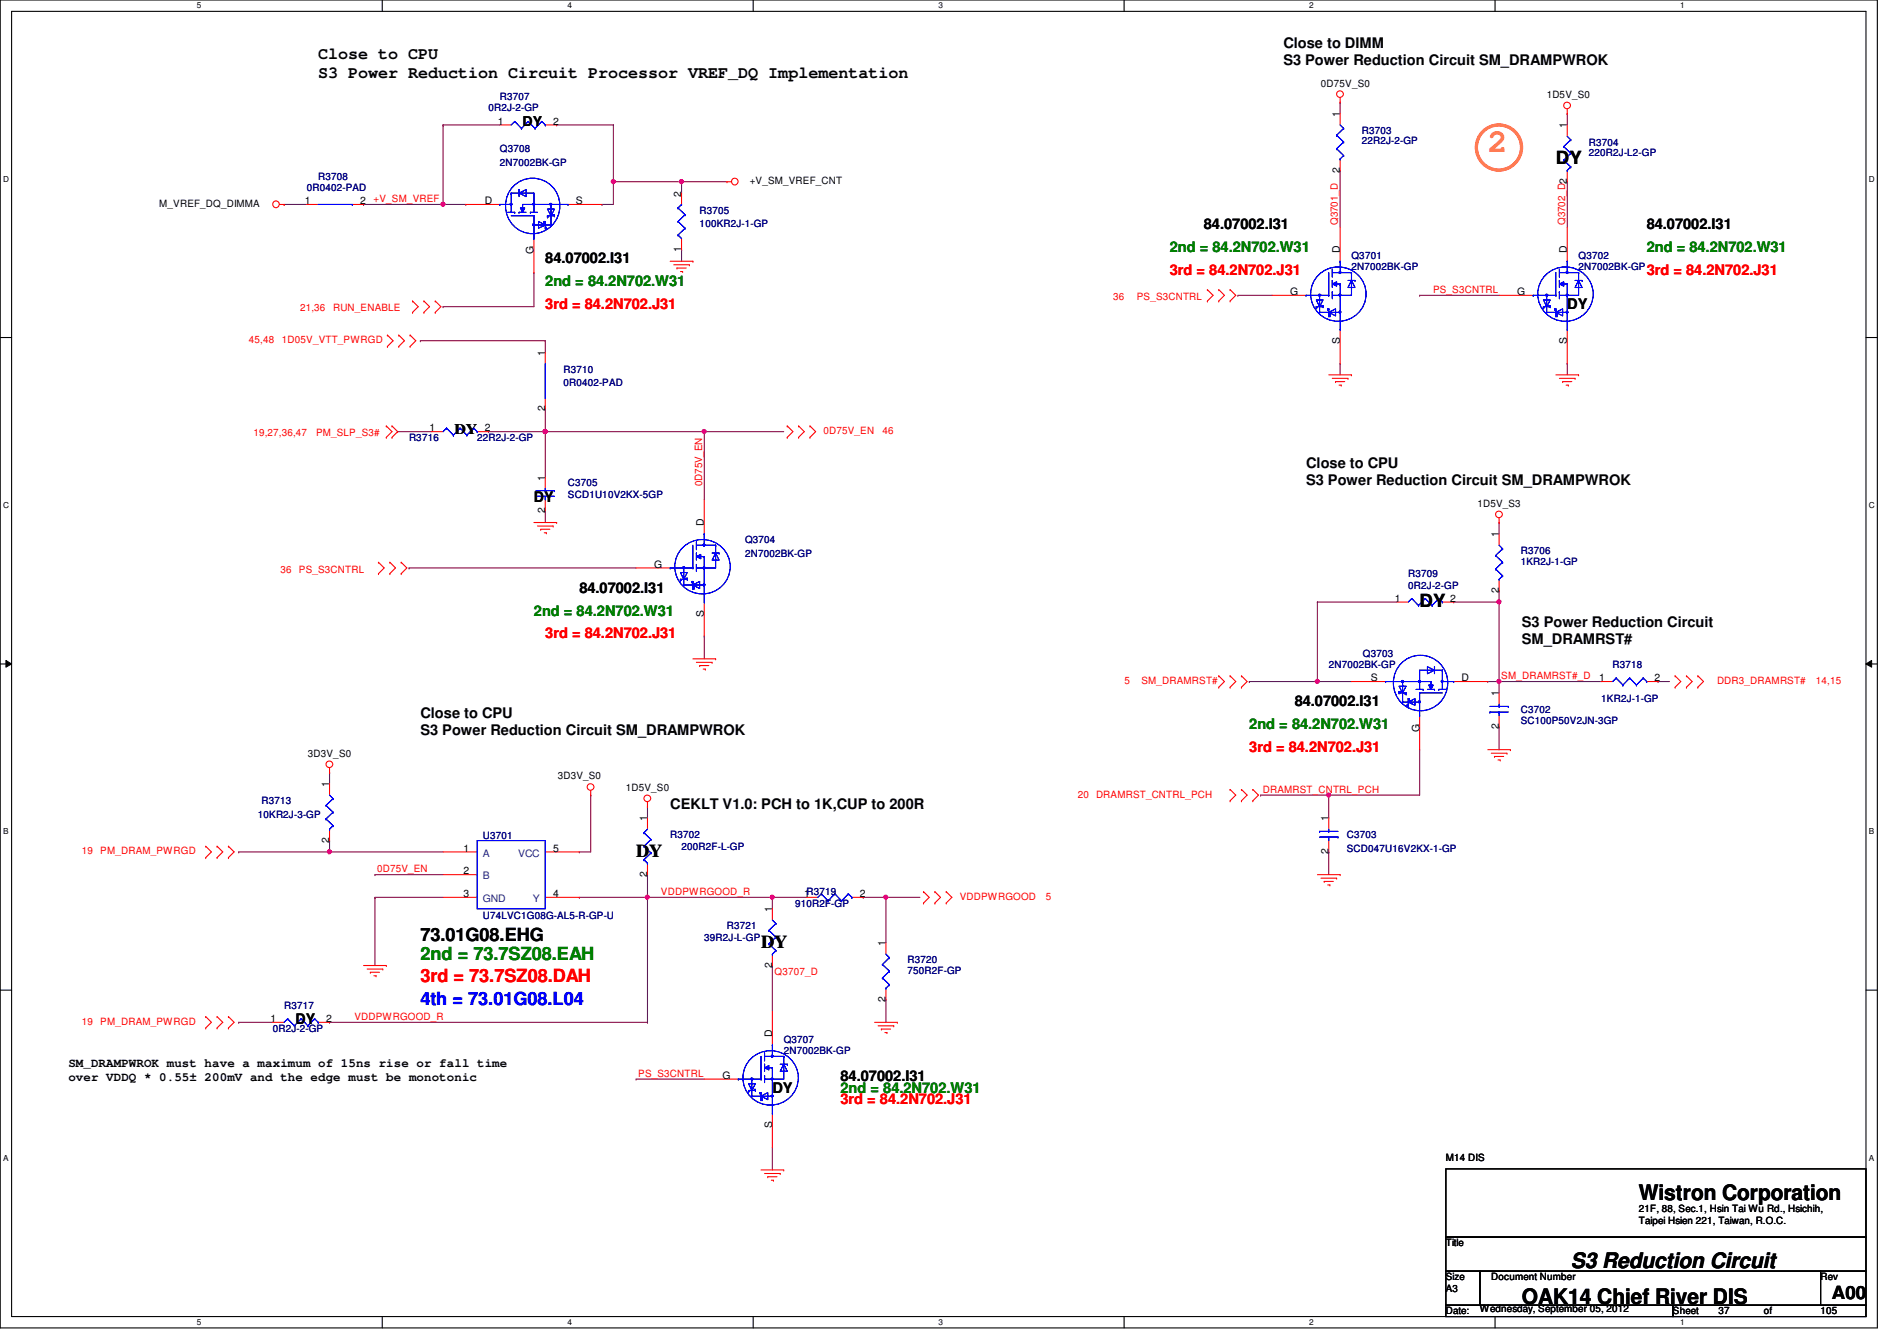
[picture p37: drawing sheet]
<svg xmlns="http://www.w3.org/2000/svg" width="297mm" height="210mm" viewBox="0 0 297 210" stroke-linecap="round" stroke-linejoin="round" font-family="sans-serif">
<defs><g id="words">
<text font-size="5.1" fill="#ff8000" x="233" y="23.8">2</text>
<g font-size="3.3">
<text x="256.6" y="187.9">Wistron Corporation</text>
<text x="246" y="198.5">S3 Reduction Circuit</text>
<text x="238.3" y="204">OAK14 Chief River DIS</text>
</g>
<g font-size="2.8">
<text x="243.6" y="25.7">DY</text>
<text x="222.3" y="95.1">DY</text>
<text x="99.6" y="134.2">DY</text>
<text x="65.8" y="147.4">73.01G08.EHG</text>
<text x="119.2" y="148.4">DY</text>
<text x="286.8" y="203.4">A00</text>
</g>
<text font-size="2.8" fill="#008000" x="65.8" y="150.2">2nd = 73.7SZ08.EAH</text>
<text font-size="2.8" fill="#f00" x="65.8" y="153.8">3rd = 73.7SZ08.DAH</text>
<text font-size="2.8" fill="#00f" x="65.8" y="157.3">4th = 73.01G08.L04</text>
<g font-size="2.6">
<text x="49.8" y="9.3">Close to CPU</text>
<text x="49.8" y="12.2">S3 Power Reduction Circuit Processor VREF_DQ Implementation</text>
</g>
<g font-size="2.3">
<text x="201" y="7.5">Close to DIMM</text>
<text x="201" y="10.2">S3 Power Reduction Circuit SM_DRAMPWROK</text>
<text x="188.5" y="35.9">84.07002.I31</text>
<text x="257.8" y="35.9">84.07002.I31</text>
<text x="85.4" y="41.2">84.07002.I31</text>
<text x="245.4" y="48.3">DY</text>
<text x="71.2" y="67.9">DY</text>
<text x="204.5" y="73.2">Close to CPU</text>
<text x="204.5" y="76">S3 Power Reduction Circuit SM_DRAMPWROK</text>
<text x="83.6" y="78.6">DY</text>
<text x="90.7" y="92.8">84.07002.I31</text>
<text x="238.3" y="98.1">S3 Power Reduction Circuit</text>
<text x="238.3" y="100.9">SM_DRAMRST#</text>
<text x="65.8" y="112.4">Close to CPU</text>
<text x="202.7" y="110.6">84.07002.I31</text>
<text x="65.8" y="115.1">S3 Power Reduction Circuit SM_DRAMPWROK</text>
<text x="104.9" y="126.6">CEKLT V1.0: PCH to 1K,CUP to 200R</text>
<text x="46.3" y="160.4">DY</text>
<text x="120.9" y="171">DY</text>
<text x="131.6" y="169.2">84.07002.I31</text>
</g>
<g font-size="2.3" fill="#008000">
<text x="183.2" y="39.5">2nd = 84.2N702.W31</text>
<text x="257.8" y="39.5">2nd = 84.2N702.W31</text>
<text x="85.4" y="44.8">2nd = 84.2N702.W31</text>
<text x="83.6" y="96.4">2nd = 84.2N702.W31</text>
<text x="195.6" y="114.1">2nd = 84.2N702.W31</text>
<text x="131.6" y="171">2nd = 84.2N702.W31</text>
</g>
<g font-size="2.3" fill="#f00">
<text x="183.2" y="43">3rd = 84.2N702.J31</text>
<text x="257.8" y="43">3rd = 84.2N702.J31</text>
<text x="85.4" y="48.3">3rd = 84.2N702.J31</text>
<text x="85.4" y="99.9">3rd = 84.2N702.J31</text>
<text x="195.6" y="117.7">3rd = 84.2N702.J31</text>
<text x="131.6" y="172.8">3rd = 84.2N702.J31</text>
</g>
<text font-size="2.1" x="81.8" y="19.8">DY</text>
<g font-size="1.9">
<text x="10.7" y="167">SM_DRAMPWROK must have a maximum of 15ns rise or fall time</text>
<text x="10.7" y="169.2">over VDDQ * 0.55± 200mV and the edge must be monotonic</text>
</g>
<g font-size="1.6" fill="#000080">
<text x="76.5" y="17.4">0R2J-2-GP</text>
<text x="78.3" y="15.7">R3707</text>
<text x="78.3" y="23.8">Q3708</text>
<text x="213.2" y="21">R3703</text>
<text x="213.2" y="22.6">22R2J-2-GP</text>
<text x="248.8" y="22.8">R3704</text>
<text x="48" y="29.9">0R0402-PAD</text>
<text x="49.8" y="28.1">R3708</text>
<text x="78.3" y="26">2N7002BK-GP</text>
<text x="248.8" y="24.4">220R2J-L2-GP</text>
<text x="109.6" y="33.4">R3705</text>
<text x="109.6" y="35.6">100KR2J-1-GP</text>
<text x="211.6" y="40.6">Q3701</text>
<text x="247.2" y="40.6">Q3702</text>
<text x="211.6" y="42.3">2N7002BK-GP</text>
<text x="247.2" y="42.3">2N7002BK-GP</text>
<text x="88.2" y="58.3">R3710</text>
<text x="88.2" y="60.5">0R0402-PAD</text>
<text x="64" y="69">R3716</text>
<text x="74.7" y="69">22R2J-2-GP</text>
<text x="88.9" y="76.1">C3705</text>
<text x="88.9" y="77.9">SCD1U10V2KX-5GP</text>
<text x="116.7" y="85">Q3704</text>
<text x="116.7" y="87.1">2N7002BK-GP</text>
<text x="238.1" y="86.8">R3706</text>
<text x="238.1" y="88.4">1KR2J-1-GP</text>
<text x="220.5" y="90.3">R3709</text>
<text x="220.5" y="92.1">0R2J-2-GP</text>
<text x="208.1" y="104.6">2N7002BK-GP</text>
<text x="213.4" y="102.8">Q3703</text>
<text x="252.5" y="104.6">R3718</text>
<text x="238.1" y="111.7">C3702</text>
<text x="238.1" y="113.3">SC100P50V2JN-3GP</text>
<text x="250.7" y="109.9">1KR2J-1-GP</text>
<text x="40.9" y="125.9">R3713</text>
<text x="40.4" y="128">10KR2J-3-GP</text>
<text x="75.6" y="131.4">U3701</text>
<text x="104.9" y="131.2">R3702</text>
<text x="210.9" y="131.2">C3703</text>
<text x="106.7" y="133">200R2F-L-GP</text>
<text x="210.9" y="133.3">SCD047U16V2KX-1-GP</text>
<text x="75.6" y="143.8">U74LVC1G08G-AL5-R-GP-U</text>
<text x="124.5" y="141.9">910R2F-GP</text>
<text x="110.3" y="147.2">39R2J-L-GP</text>
<text x="113.8" y="145.5">R3721</text>
<text x="142.1" y="150.8">R3720</text>
<text x="142.1" y="152.4">750R2F-GP</text>
<text x="42.7" y="161.5">0R2J-2-GP</text>
<text x="44.5" y="157.9">R3717</text>
<text x="122.7" y="163.2">Q3707</text>
<text x="122.7" y="165">2N7002BK-GP</text>
</g>
<g font-size="1.6">
<text x="206.8" y="13.5">0D75V_S0</text>
<text x="242.2" y="15.3">1D5V_S0</text>
<text x="77.9" y="19.5">1</text>
<text x="86.6" y="19.5">2</text>
<text x="209.8" y="18.3" transform="rotate(-90 209.8 18.3)">1</text>
<text x="245.4" y="20.1" transform="rotate(-90 245.4 20.1)">1</text>
<text x="117.4" y="28.8">+V_SM_VREF_CNT</text>
<text x="209.8" y="27" transform="rotate(-90 209.8 27)">2</text>
<text x="24.9" y="32.4">M_VREF_DQ_DIMMA</text>
<text x="47.7" y="32">1</text>
<text x="56.4" y="32">2</text>
<text x="75.9" y="32">D</text>
<text x="90.2" y="32">S</text>
<text x="106.7" y="30.8" transform="rotate(-90 106.7 30.8)">2</text>
<text x="83.6" y="39.8" transform="rotate(-90 83.6 39.8)">G</text>
<text x="106.7" y="39.5" transform="rotate(-90 106.7 39.5)">1</text>
<text x="209.8" y="39.7" transform="rotate(-90 209.8 39.7)">D</text>
<text x="245.4" y="39.7" transform="rotate(-90 245.4 39.7)">D</text>
<text x="202" y="46.2">G</text>
<text x="237.6" y="46.2">G</text>
<text x="209.8" y="53.9" transform="rotate(-90 209.8 53.9)">S</text>
<text x="245.4" y="53.9" transform="rotate(-90 245.4 53.9)">S</text>
<text x="85.3" y="55.7" transform="rotate(-90 85.3 55.7)">1</text>
<text x="85.3" y="64.3" transform="rotate(-90 85.3 64.3)">2</text>
<text x="67.3" y="67.5">1</text>
<text x="75.9" y="67.5">2</text>
<text x="85.3" y="75.2" transform="rotate(-90 85.3 75.2)">1</text>
<text x="85.3" y="80.3" transform="rotate(-90 85.3 80.3)">2</text>
<text x="110.2" y="82.3" transform="rotate(-90 110.2 82.3)">D</text>
<text x="231.3" y="79.3">1D5V_S3</text>
<text x="102.4" y="88.9">G</text>
<text x="234.7" y="84.1" transform="rotate(-90 234.7 84.1)">1</text>
<text x="218.4" y="94.2">1</text>
<text x="227.1" y="94.2">2</text>
<text x="234.7" y="92.8" transform="rotate(-90 234.7 92.8)">2</text>
<text x="110.2" y="96.6" transform="rotate(-90 110.2 96.6)">S</text>
<text x="214.7" y="106.6">S</text>
<text x="228.9" y="106.6">D</text>
<text x="250.4" y="106.6">1</text>
<text x="259.1" y="106.6">2</text>
<text x="234.7" y="109" transform="rotate(-90 234.7 109)">1</text>
<text x="48.2" y="118.4">3D3V_S0</text>
<text x="222.2" y="114.5" transform="rotate(-90 222.2 114.5)">G</text>
<text x="234.7" y="114.1" transform="rotate(-90 234.7 114.1)">2</text>
<text x="51.6" y="123.2" transform="rotate(-90 51.6 123.2)">1</text>
<text x="87.3" y="122">3D3V_S0</text>
<text x="98" y="123.8">1D5V_S0</text>
<text x="51.6" y="131.9" transform="rotate(-90 51.6 131.9)">2</text>
<text x="101.3" y="128.6" transform="rotate(-90 101.3 128.6)">1</text>
<text x="208" y="128.6" transform="rotate(-90 208 128.6)">1</text>
<text x="72.6" y="133.3">1</text>
<text x="72.6" y="136.9">2</text>
<text x="86.6" y="133.3">5</text>
<text x="101.3" y="137.2" transform="rotate(-90 101.3 137.2)">2</text>
<text x="208" y="133.7" transform="rotate(-90 208 133.7)">2</text>
<text x="72.6" y="140.4">3</text>
<text x="86.6" y="140.4">4</text>
<text x="120.9" y="142.8" transform="rotate(-90 120.9 142.8)">1</text>
<text x="125.9" y="140.4">1R3719</text>
<text x="134.6" y="140.4">2</text>
<text x="138.7" y="148.1" transform="rotate(-90 138.7 148.1)">1</text>
<text x="120.9" y="151.5" transform="rotate(-90 120.9 151.5)">2</text>
<text x="42.4" y="160">1</text>
<text x="51.1" y="160">2</text>
<text x="138.7" y="156.8" transform="rotate(-90 138.7 156.8)">2</text>
<text x="120.9" y="162.3" transform="rotate(-90 120.9 162.3)">D</text>
<text x="113.1" y="168.9">G</text>
<text x="120.9" y="176.6" transform="rotate(-90 120.9 176.6)">S</text>
<text x="226.4" y="181.7">M14 DIS</text>
<text x="256.6" y="189.7">21F, 88, Sec.1, Hsin Tai Wu Rd., Hsichih,</text>
<text x="256.6" y="191.6">Taipei Hsien 221, Taiwan, R.O.C.</text>
<text x="226.4" y="195.1">Title</text>
<text x="226.4" y="200.4">Size</text>
<text x="226.4" y="202.2">A3</text>
<text x="233.5" y="200.4">Document Number</text>
<text x="285.1" y="200.4">Rev</text>
<text x="226.4" y="205.7">Date:</text>
<text x="231.7" y="205.4">Wednesday, September 05, 2012</text>
<text x="262" y="205.7">Sheet</text>
<text x="269.1" y="205.7">37</text>
<text x="276.2" y="205.7">of</text>
<text x="285.1" y="205.7">105</text>
</g>
<g font-size="1.6" fill="#f00">
<text x="58.5" y="31.7">+V_SM_VREF</text>
<text x="209.5" y="35.2" transform="rotate(-90 209.5 35.2)">Q3701_D</text>
<text x="245.1" y="35.2" transform="rotate(-90 245.1 35.2)">Q3702_D2</text>
<text x="174.3" y="46.9">36</text>
<text x="178" y="46.9">PS_S3CNTRL</text>
<text x="224.4" y="45.9">PS_S3CNTRL</text>
<text x="39" y="53.7">45,48</text>
<text x="44.2" y="53.7">1D05V_VTT_PWRGD</text>
<text x="47" y="48.7">21,36</text>
<text x="52.2" y="48.7">RUN_ENABLE</text>
<text x="39.7" y="68.3">19,27,36,47</text>
<text x="49.5" y="68.3">PM_SLP_S3#</text>
<text x="128.9" y="67.9">0D75V_EN</text>
<text x="138.2" y="67.9">46</text>
<text x="109.9" y="76.1" transform="rotate(-90 109.9 76.1)">0D75V_EN</text>
<text x="43.9" y="89.6">36</text>
<text x="46.8" y="89.6">PS_S3CNTRL</text>
<text x="176.1" y="107.1">5</text>
<text x="178.7" y="107.1">SM_DRAMRST#</text>
<text x="235.1" y="106.3">SM_DRAMRST#_D</text>
<text x="268.9" y="107.1">DDR3_DRAMRST#</text>
<text x="284.3" y="107.1">14,15</text>
<text x="168.8" y="124.8">20 DRAMRST_CNTRL_PCH</text>
<text x="197.7" y="124.1">DRAMRST_CNTRL_PCH</text>
<text x="12.8" y="133.7">19</text>
<text x="15.7" y="133.7">PM_DRAM_PWRGD</text>
<text x="59.1" y="136.6">0D75V_EN</text>
<text x="103.5" y="140.1">VDDPWRGOOD_R</text>
<text x="150.3" y="140.8">VDDPWRGOOD</text>
<text x="163.8" y="140.8">5</text>
<text x="121.3" y="152.6">Q3707_D</text>
<text x="12.8" y="160.4">19</text>
<text x="15.7" y="160.4">PM_DRAM_PWRGD</text>
<text x="55.5" y="159.7">VDDPWRGOOD_R</text>
<text x="99.9" y="168.6">PS_S3CNTRL</text>
</g>
<g font-size="1.6" fill="#004080">
<text x="75.6" y="134.1">A</text>
<text x="75.6" y="137.6">B</text>
<text x="81.1" y="134.1">VCC</text>
<text x="75.6" y="141.2">GND</text>
<text x="83.4" y="141.2">Y</text>
</g>
<g font-size="1.3">
<text x="30.8" y="1.3">5</text>
<text x="88.9" y="1.3">4</text>
<text x="146.9" y="1.3">3</text>
<text x="205" y="1.3">2</text>
<text x="263.1" y="1.3">1</text>
<text x=".5" y="28.4">D</text>
<text x="292.6" y="28.4">D</text>
<text x=".5" y="79.5">C</text>
<text x="292.6" y="79.5">C</text>
<text x=".5" y="130.6">B</text>
<text x="292.6" y="130.6">B</text>
<text x=".5" y="181.7">A</text>
<text x="292.6" y="181.7">A</text>
<text x="30.8" y="207.4">5</text>
<text x="88.9" y="207.4">4</text>
<text x="146.9" y="207.4">3</text>
<text x="205" y="207.4">2</text>
<text x="263.1" y="207.4">1</text>
</g>
</g></defs>
<path d="M0 0h294v207.9h-294zM1.8 1.8h290.4v204.3h-290.4z" fill="none" stroke="#000" stroke-width=".17"/>
<g fill="#fff">
<path d="M30.8 .2h.7v1.4h-.7z"/>
<path d="M30.8 206.2h.7v1.4h-.7z"/>
</g>
<path d="M59.9 0v1.8M59.9 206.1v1.8" fill="none" stroke="#000" stroke-width=".17"/>
<g fill="#fff">
<path d="M88.9 .2h.6v1.4h-.6z"/>
<path d="M88.9 206.2h.6v1.4h-.6z"/>
</g>
<path d="M117.9 0v1.8M117.9 206.1v1.8" fill="none" stroke="#000" stroke-width=".17"/>
<g fill="#fff">
<path d="M146.9 .2h.7v1.4h-.7z"/>
<path d="M146.9 206.2h.7v1.4h-.7z"/>
</g>
<path d="M176 0v1.8M176 206.1v1.8" fill="none" stroke="#000" stroke-width=".17"/>
<g fill="#fff">
<path d="M205 .2h.7v1.4h-.7z"/>
<path d="M205 206.2h.7v1.4h-.7z"/>
</g>
<path d="M234.1 0v1.8M234.1 206.1v1.8" fill="none" stroke="#000" stroke-width=".17"/>
<g fill="#fff">
<path d="M263.1 .2h.7v1.4h-.7z"/>
<path d="M263.1 206.2h.7v1.4h-.7z"/>
<path d="M.5 27.3h.9v1.4h-.9z"/>
<path d="M292.6 27.3h.9v1.4h-.9z"/>
<path d="M.5 78.4h.9v1.4h-.9z"/>
<path d="M292.6 78.4h.9v1.4h-.9z"/>
</g>
<path d="M0 52.8h1.8M292.2 52.8h1.8" fill="none" stroke="#000" stroke-width=".17"/>
<g fill="#fff">
<path d="M.5 129.5h.8v1.4h-.8z"/>
<path d="M292.6 129.5h.9v1.4h-.9z"/>
</g>
<path d="M0 103.9h1.8M292.2 103.9h1.8" fill="none" stroke="#000" stroke-width=".17"/>
<path d="M.9 103.4l.9 .5-.9 .5zM292.2 103.9l.9-.5v1z" fill="#000"/>
<path d="M.9 103.4l.9 .5-.9 .5zM292.2 103.9l.9-.5v1z" fill="none" stroke="#000" stroke-width=".16"/>
<g fill="#fff">
<path d="M.5 180.5h.8v1.4h-.8z"/>
<path d="M292.6 180.5h.9v1.4h-.9z"/>
</g>
<path d="M0 155h1.8M292.2 155h1.8" fill="none" stroke="#000" stroke-width=".17"/>
<g fill="none" stroke="#800040" stroke-width=".17">
<path d="M209.8 16h.1M209.8 16v1.8M209.8 26.7h.1M209.8 26.7v8.9M193.8 46.2h.1M193.8 46.2h5.4M209.8 56.9h.1M209.8 56.9v1.8M64 88.9h.1M64 88.9h35.6M110.3 99.6h.1M110.3 99.6v3.5"/>
<path d="M206.3 94.2h.1M206.3 94.2h12.4M234.7 92.5h.1M234.7 94.2h.1M234.7 92.5v16M206.3 106.7h.1M206.3 106.7h5.3M222.3 117.3h.1M222.3 117.3v7.2M234.7 113.8h.1M234.7 106.7h.1M234.7 113.8v3.5"/>
</g>
<circle cx="234.7" cy="106.7" r=".32" fill="#f0f"/>
<circle cx="234.7" cy="106.7" r=".32" fill="none" stroke="#f0f" stroke-width=".17"/>
<circle cx="234.7" cy="94.2" r=".32" fill="#f0f"/>
<circle cx="234.7" cy="94.2" r=".32" fill="none" stroke="#f0f" stroke-width=".17"/>
<path d="M227.6 94.2h.1M227.6 94.2h7.1M234.7 81.8h.1M234.7 81.8v1.8M233 106.7h.1M233 106.7h1.7M208.1 133.3h.1M208.1 124.5h.1M208.1 133.3v3.6M208.1 124.5h14.2" fill="none" stroke="#800040" stroke-width=".17"/>
<circle cx="208" cy="124.4" r=".32" fill="#f0f"/>
<circle cx="208" cy="124.4" r=".32" fill="none" stroke="#f0f" stroke-width=".17"/>
<g fill="none" stroke="#800040" stroke-width=".17">
<path d="M234.7 106.7h.1M234.7 106.7h16M259.6 106.7h.1M259.6 106.7h1.8M37.4 133.3h.1M37.4 133.3h32M51.6 120.9h.1M51.6 131.6h.1M51.6 133.3h.1M51.6 120.9v1.8M51.6 131.6v1.7M138.7 140.5h.1"/>
<path d="M138.7 140.5v7.1"/>
</g>
<circle cx="51.6" cy="133.3" r=".32" fill="#f0f"/>
<circle cx="51.6" cy="133.3" r=".32" fill="none" stroke="#f0f" stroke-width=".17"/>
<path d="M58.7 136.9h.1M58.7 136.9h10.7M90.7 133.3h.1M92.5 124.5h.1M92.5 124.5v8.8h-1.8M101.4 126.2h.1M101.4 126.2v1.8M58.7 140.5h.1M58.7 140.5h10.7M90.7 140.5h.1M90.7 140.5h10.7" fill="none" stroke="#800040" stroke-width=".17"/>
<circle cx="101.4" cy="140.4" r=".32" fill="#f0f"/>
<circle cx="101.4" cy="140.4" r=".32" fill="none" stroke="#f0f" stroke-width=".17"/>
<path d="M58.7 140.5h.1M58.7 140.5v10.6M138.7 140.5h.1M138.7 140.5h5.4" fill="none" stroke="#800040" stroke-width=".17"/>
<circle cx="138.7" cy="140.4" r=".32" fill="#f0f"/>
<circle cx="138.7" cy="140.4" r=".32" fill="none" stroke="#f0f" stroke-width=".17"/>
<g fill="none" stroke="#800040" stroke-width=".17">
<path d="M87.2 19.6h.1M87.2 19.6h8.9M96.1 28.4h.1M96.1 28.4v3.6M69.4 48h.1M83.6 42.7h.1M83.6 42.7v5.3h-14.2M120.9 151.1h.1M120.9 151.1v7.1M135.2 140.5h.1M135.2 140.5h3.5M138.7 156.5h.1"/>
<path d="M138.7 156.5v3.5M37.4 160h.1M37.4 160h5.3M99.6 168.9h.1M99.6 168.9h10.7"/>
</g>
<circle cx="96" cy="28.4" r=".32" fill="#f0f"/>
<circle cx="96" cy="28.4" r=".32" fill="none" stroke="#f0f" stroke-width=".17"/>
<path d="M56.9 32h.1M56.9 32h12.5" fill="none" stroke="#800040" stroke-width=".17"/>
<circle cx="69.4" cy="32" r=".32" fill="#f0f"/>
<circle cx="69.4" cy="32" r=".32" fill="none" stroke="#f0f" stroke-width=".17"/>
<path d="M69.4 19.6h.1M69.4 19.6v12.4h3.5M69.4 19.6h8.9M44.5 32h.1M44.5 32h3.5M72.9 32h.1M96.1 28.4h.1M96.1 28.4h17.7M106.7 28.4h.1M106.7 39.1h.1M106.7 28.4v1.8M106.7 39.1v1.8" fill="none" stroke="#800040" stroke-width=".17"/>
<circle cx="106.7" cy="28.4" r=".32" fill="#f0f"/>
<circle cx="106.7" cy="28.4" r=".32" fill="none" stroke="#f0f" stroke-width=".17"/>
<g fill="none" stroke="#800040" stroke-width=".17">
<path d="M94.3 32h.1M94.3 32h1.8M85.4 53.3h.1M85.4 53.3v1.8M62.3 67.6h.1M62.3 67.6h5.3M76.5 67.6h.1M76.5 67.6h8.9M85.4 64h.1M85.4 67.6h.1M85.4 64v10.7M110.3 67.6h.1"/>
<path d="M110.3 67.6h12.4M85.4 80h.1M85.4 80v1.8"/>
</g>
<circle cx="85.4" cy="67.5" r=".32" fill="#f0f"/>
<circle cx="85.4" cy="67.5" r=".32" fill="none" stroke="#f0f" stroke-width=".17"/>
<g fill="none" stroke="#800040" stroke-width=".17">
<path d="M245.4 17.8h.1M245.4 17.8v1.8M245.4 28.4h.1M245.4 28.4v7.2M245.4 56.9h.1M245.4 56.9v1.8M101.4 136.9h.1M101.4 136.9v3.6M101.4 140.5h.1M101.4 140.5h24.9M120.9 140.5h.1M120.9 140.5v1.7"/>
<path d="M120.9 179.6h.1M120.9 179.6v3.5"/>
</g>
<circle cx="120.9" cy="140.4" r=".32" fill="#f0f"/>
<circle cx="120.9" cy="140.4" r=".32" fill="none" stroke="#f0f" stroke-width=".17"/>
<path d="M96.1 19.6h.1M96.1 19.6v8.8M206.3 94.2h.1M206.3 94.2v12.5" fill="none" stroke="#800040" stroke-width=".17"/>
<circle cx="206.3" cy="106.7" r=".32" fill="#f0f"/>
<circle cx="206.3" cy="106.7" r=".32" fill="none" stroke="#f0f" stroke-width=".17"/>
<path d="M65.8 53.3h.1M65.8 53.3h19.6M222.3 46.2h.1M222.3 46.2h12.4M110.3 67.6h.1M110.3 67.6v10.6M195.6 106.7h.1M195.6 106.7h10.7M197.4 124.5h.1M197.4 124.5h10.7M208.1 124.5h.1M208.1 124.5v3.5" fill="none" stroke="#800040" stroke-width=".17"/>
<circle cx="110.2" cy="67.5" r=".32" fill="#f0f"/>
<circle cx="110.2" cy="67.5" r=".32" fill="none" stroke="#f0f" stroke-width=".17"/>
<path d="M85.4 67.6h.1M85.4 67.6h24.9M101.4 140.5v19.5M51.6 160h.1M51.6 160h49.8M101.4 160h.1" fill="none" stroke="#800040" stroke-width=".17"/>
<circle cx="85.4" cy="67.5" r=".32" fill="#f0f"/>
<circle cx="85.4" cy="67.5" r=".32" fill="none" stroke="#f0f" stroke-width=".17"/>
<g fill="none" stroke="#f00" stroke-width=".17">
<path d="M209.8 16h.1M209.8 15.3v.7M245.4 17.8h.1M245.4 17.1v.7M43.8 32h.7M44.5 32h.1M113.8 28.4h.1M113.8 28.4h.8M60.7 54.2h.1M60.7 52.5h.1M60.7 52.5l.8 .8-.8 .9M62.4 52.5h.1"/>
<path d="M62.4 54.2h.1M62.4 52.5l.9 .8-.9 .9M64.2 54.2h.1M64.2 52.5h.1M64.2 52.5l.9 .8-.9 .9M64.6 48.9h.1M64.6 47.1h.1M64.6 47.1l.9 .9-.9 .9M66.4 47.1h.1M66.4 48.9h.1M66.4 47.1l.9 .9-.9 .9M68.2 48.9h.1"/>
<path d="M68.2 47.1h.1M68.2 47.1l.8 .9-.8 .9M104.9 40.9h3.6M105.5 41.4h2.4M106 42h.1M106 42h1.4M106.5 42.5h.4M106.9 42.5h.1M107.9 41.4h.1M108.5 40.9h.1M189.1 47.1h.1M189.1 45.3h.1"/>
<path d="M189.1 45.3l.8 .9-.8 .9M190.8 45.3h.1M190.8 47.1h.1M190.8 45.3l.9 .9-.9 .9M192.6 47.1h.1M192.6 45.3h.1M192.6 45.3l.9 .9-.9 .9M208.1 58.7h3.5M208.6 59.2h2.5M209.1 59.7h.1M209.1 59.7h1.5M211.1 59.2h.1"/>
<path d="M211.6 58.7h.1M243.6 58.7h3.6M244.2 59.2h2.4M244.7 59.7h.1M244.7 59.7h1.4M246.6 59.2h.1M247.2 58.7h.1M60.5 68.5h.1M60.5 66.7h.1M60.5 66.7l.9 .9-.9 .9M61.4 66.7h.1M61.4 68.5h.1"/>
<path d="M61.4 66.7l.9 .9-.9 .9M85.4 74.7v1.8M85.4 78.2v1.8M123.3 68.5h.1M123.3 66.7h.1M123.3 66.7l.9 .9-.9 .9M125 66.7h.1M125 68.5h.1M125 66.7l.9 .9-.9 .9M126.8 68.5h.1M126.8 66.7h.1M126.8 66.7l.9 .9-.9 .9"/>
<path d="M209.7 60.3h.3M210 60.3h.1M245.2 60.3h.4M245.6 60.3h.1M59.3 89.8h.1M59.3 88h.1M59.3 88l.9 .9-.9 .9M61 88h.1M61 89.8h.1M61 88l.9 .9-.9 .9M62.8 89.8h.1M62.8 88h.1"/>
<path d="M62.8 88l.9 .9-.9 .9M83.6 81.8h3.6M84.2 82.3h2.4M84.7 82.8h.1M84.7 82.8h1.4M85.2 83.4h.4M85.6 83.4h.1M86.6 82.3h.1M87.2 81.8h.1M234.7 81.8h.1M234.7 81.1v.7M108.5 103.1h3.6"/>
<path d="M109 103.7h2.5M109.6 104.2h.1M109.6 104.2h1.4M110.1 104.7h.3M110.4 104.7h.1M111.5 103.7h.1M112.1 103.1h.1M190.8 105.8h.1M190.8 107.6h.1M190.8 105.8l.9 .9-.9 .9M192.6 107.6h.1M192.6 105.8h.1"/>
<path d="M192.6 105.8l.9 .9-.9 .9M194.4 105.8h.1M194.4 107.6h.1M194.4 105.8l.9 .9-.9 .9M233 117.3h3.5M233.5 117.9h2.5M234 118.4h.1M234 118.4h1.5M234.6 119h.3M234.9 119h.1M236 117.9h.1M236.5 117.3h.1"/>
<path d="M262.3 107.6h.1M262.3 105.8h.1M262.3 105.8l.9 .9-.9 .9M264.1 105.8h.1M264.1 107.6h.1M264.1 105.8l.9 .9-.9 .9M265.8 107.6h.1M265.8 105.8h.1M265.8 105.8l.9 .9-.9 .9M32.2 134.2h.1M32.2 132.5h.1M32.2 132.5l.9 .8-.9 .9"/>
<path d="M34 132.5h.1M34 134.2h.1M34 132.5l.9 .8-.9 .9M35.8 134.2h.1M35.8 132.5h.1M35.8 132.5l.9 .8-.9 .9M51.6 120.9h.1M51.6 120.2v.7M51.6 122.7v1.8M51.6 129.8v1.8M69.4 136.9h5.3M69.4 133.3h5.3"/>
<path d="M85.4 133.3h5.3M92.5 124.5h.1M92.5 123.7v.8M101.4 126.2h.1M101.4 125.5v.7M144.6 139.6h.1M144.6 139.6l.9 .9-.9 .9M146.4 139.6h.1M146.4 139.6l.9 .9-.9 .9M148.2 139.6h.1M148.2 139.6l.9 .9-.9 .9M192.6 123.6h.1"/>
<path d="M192.6 125.3h.1M192.6 123.6l.9 .9-.9 .8M194.4 125.3h.1M194.4 123.6h.1M194.4 123.6l.9 .9-.9 .8M196.2 123.6h.1M196.2 125.3h.1M196.2 123.6l.9 .9-.9 .8M206.3 136.9h3.5M206.8 137.5h2.5M207.3 138h.1M207.3 138h1.5"/>
<path d="M207.9 138.5h.3M208.1 128v1.8M208.1 131.6v1.7M208.2 138.5h.1M209.3 137.5h.1M209.8 136.9h.1M32.2 159.1h.1M32.2 159.1l.9 .9-.9 .9M34 159.1h.1M34 159.1l.9 .9-.9 .9M35.8 159.1h.1M35.8 159.1l.9 .9-.9 .9"/>
<path d="M56.9 151.1h3.6M57.5 151.7h2.4M58 152.2h.1M58 152.2h1.4M58.5 152.7h.4M58.9 152.7h.1M59.9 151.7h.1M60.5 151.1h.1M69.4 140.5h5.3M85.4 140.5h5.3M120.9 158.2v5.4M144.6 141.4h.1"/>
<path d="M146.4 141.4h.1M148.2 141.4h.1M32.2 160.9h.1M34 160.9h.1M35.8 160.9h.1M110.3 168.9h5.3M120.9 174.2v5.4M136.9 160h3.6M137.5 160.6h2.5M138 161.1h.1M138 161.1h1.4M138.6 161.6h.3"/>
<path d="M138.9 161.6h.1M140 160.6h.1M140.5 160h.1M119.2 183.1h3.5M119.7 183.7h2.5M120.2 184.2h.1M120.2 184.2h1.5M120.8 184.7h.3M121.1 184.7h.1M122.2 183.7h.1M122.7 183.1h.1"/>
<circle cx="209.8" cy="14.7" r=".52"/>
<circle cx="245.4" cy="16.5" r=".52"/>
<circle cx="43.2" cy="32" r=".52"/>
<circle cx="115" cy="28.4" r=".52"/>
<circle cx="234.7" cy="80.5" r=".52"/>
<circle cx="51.6" cy="119.6" r=".52"/>
<circle cx="92.5" cy="123.2" r=".52"/>
<circle cx="101.4" cy="125" r=".52"/>
</g>
<path d="M226.4 183h65.8v10.6h-65.8zM226.4 193.6h65.8v5.4h-65.8zM226.4 199h5.3v5.3h-5.3zM231.7 199h53.4v5.3h-53.4zM285.1 199h7.1v5.3h-7.1zM226.4 204.3h35.6v1.8h-35.6zM262 204.3h30.2v1.8h-30.2z" fill="none" stroke="#000" stroke-width=".17"/>
<circle cx="234.7" cy="23.1" r="3.5" fill="none" stroke="#ff8000" stroke-width=".51"/>
<g fill="none" stroke="#00f" stroke-width=".17">
<path d="M83.9 77.7h.1M83.9 76.8h2.9M83.9 77.7h2.9M85.4 76.8h.1M85.4 77.7h.1M85.4 76.5v.3M85.4 77.7v.5M86.8 76.8h.1M51.1 126.1h.1M51.1 128.2h.1M51.1 126.1l1.1 1M51.1 128.2l1.1 1"/>
<path d="M51.6 129.8h.1M51.6 124.5l.6 .5M52.2 125h.1M52.2 127.1h.1M52.2 129.2h.1M52.2 125l-1.1 1.1M52.2 127.1l-1.1 1.1M52.2 129.2l-.6 .6M74.7 131.6h10.7v10.6h-10.7zM206.6 130.1h.1M206.6 130.1h2.9M206.6 131h2.9"/>
<path d="M208.1 130.1h.1M208.1 131h.1M208.1 129.8v.3M208.1 131v.6M209.5 131h.1M115.6 168.9h.1M115.6 168.9h3.6M119.2 168.9h.1M119.2 165.4v3.5M119.7 168.4h.1M119.7 165.9h.1M119.7 166.6h.1"/>
<path d="M119.7 168.9h3M119.7 164.8v1.1M119.7 166.6v1.1M119.7 168.4v1.1M119.7 165.4h3M119.7 167.1h1.2M120.9 165.4h.1M120.9 163.6h.1M120.9 168.9h.1M120.9 174.2h.1M120.9 167.1h.1M120.9 163.6v1.8"/>
<path d="M120.9 167.1v7.1M122.7 165.4h.1"/>
</g>
<path d="M120.8 168.8h.2v.2h-.2z" fill-rule="evenodd" fill="#00f"/>
<path d="M120.8 168.8h.2v.2h-.2z" fill="none" stroke="#00f" stroke-width=".17"/>
<path d="M120.8 165.2h.2v.2h-.2z" fill-rule="evenodd" fill="#00f"/>
<path d="M120.8 165.2h.2v.2h-.2z" fill="none" stroke="#00f" stroke-width=".17"/>
<path d="M119.7 167.1l.7-.3v.7z" fill-rule="evenodd" fill="#00f"/>
<g fill="none" stroke="#00f" stroke-width=".17">
<path d="M117.2 169.6h1.1l-.6 1.1zM117.2 170.9h.1M117.2 170.7h.1M117.2 170.9h.2M117.2 170.7v.2M117.2 170.7h1.1M117.7 171.6h.1M117.7 168.9v2.7M117.7 171.6h3.2M118.1 170.5h.1M118.1 170.5h.2M118.3 170.7h.1"/>
<path d="M118.3 170.5h.1M118.3 170.5v.2M119 171h.1M119 171h.2M119 171v.2M119.2 171.6l1-.6v1.1zM119.2 171h.1M119.2 172.1h.1M119.2 171v1.1M119.3 171.9h.1M119.3 172.1h.1M119.3 171.9v.2"/>
<path d="M119.7 167.1l.7-.3v.7zM120.9 171.6h.1M122.2 166.6h1.1M122.7 166.6l.6 1.1h-1.1zM122.7 165.4h.1M122.7 165.4v3.5M123.3 166.6h.1"/>
</g>
<path d="M117.6 168.8h.2v.2h-.2z" fill-rule="evenodd" fill="#00f"/>
<path d="M117.6 168.8h.2v.2h-.2z" fill="none" stroke="#00f" stroke-width=".17"/>
<path d="M120.8 171.4h.2v.3h-.2z" fill-rule="evenodd" fill="#00f"/>
<g fill="none" stroke="#00f" stroke-width=".17">
<path d="M115.6 168.9h.1M115.6 168.9h3.6M119.2 168.9h.1M119.2 165.4v3.5M119.7 168.4h.1M119.7 165.9h.1M119.7 166.6h.1M119.7 168.9h3M119.7 164.8v1.1M119.7 166.6v1.1M119.7 168.4v1.1M119.7 165.4h3"/>
<path d="M119.7 167.1h1.2M120.8 171.4h.2v.3h-.2zM120.9 165.4h.1M120.9 163.6h.1M120.9 168.9h.1M120.9 174.2h.1M120.9 167.1h.1M120.9 163.6v1.8M120.9 167.1v7.1M122.7 165.4h.1"/>
<circle cx="120.7" cy="168.7" r="4.3"/>
</g>
<path d="M120.8 168.8h.2v.2h-.2z" fill-rule="evenodd" fill="#00f"/>
<path d="M120.8 168.8h.2v.2h-.2z" fill="none" stroke="#00f" stroke-width=".17"/>
<path d="M120.8 165.2h.2v.2h-.2z" fill-rule="evenodd" fill="#00f"/>
<path d="M120.8 165.2h.2v.2h-.2z" fill="none" stroke="#00f" stroke-width=".17"/>
<path d="M119.7 167.1l.7-.3v.7z" fill-rule="evenodd" fill="#00f"/>
<g fill="none" stroke="#00f" stroke-width=".17">
<path d="M117.2 169.6h1.1l-.6 1.1zM117.2 170.9h.1M117.2 170.7h.1M117.2 170.9h.2M117.2 170.7v.2M117.2 170.7h1.1M117.7 171.6h.1M117.7 168.9v2.7M117.7 171.6h3.2M118.1 170.5h.1M118.1 170.5h.2M118.3 170.7h.1"/>
<path d="M118.3 170.5h.1M118.3 170.5v.2M119 171h.1M119 171h.2M119 171v.2M119.2 171.6l1-.6v1.1zM119.2 171h.1M119.2 172.1h.1M119.2 171v1.1M119.3 171.9h.1M119.3 172.1h.1M119.3 171.9v.2"/>
<path d="M119.7 167.1l.7-.3v.7zM120.9 171.6h.1M122.2 166.6h1.1M122.7 166.6l.6 1.1h-1.1zM122.7 165.4h.1M122.7 165.4v3.5M123.3 166.6h.1"/>
</g>
<path d="M117.6 168.8h.2v.2h-.2z" fill-rule="evenodd" fill="#00f"/>
<path d="M117.6 168.8h.2v.2h-.2z" fill="none" stroke="#00f" stroke-width=".17"/>
<path d="M120.8 171.4h.2v.3h-.2z" fill-rule="evenodd" fill="#00f"/>
<g fill="none" stroke="#00f" stroke-width=".17">
<path d="M244.9 22.9h.1M244.9 25.1h.1M244.9 22.9l1.1 1.1M244.9 25.1l1.1 1M245.4 26.7h.1M245.4 21.3l.6 .6M246 21.9h.1M246 24h.1M246 26.1h.1M246 21.9l-1.1 1M246 24l-1.1 1.1M246 26.1l-.6 .6"/>
<path d="M204.5 46.2h.1M204.5 46.2h3.6M208.1 46.2h.1M208.1 42.7v3.5M208.6 45.7h.1M208.6 43.2h.1M208.6 43.9h.1M208.6 46.2h3M208.6 42.1v1.1M208.6 43.9v1.1M208.6 45.7v1.1M208.6 42.7h3"/>
<path d="M208.6 44.4h1.2M209.8 42.7h.1M209.8 40.9h.1M209.8 46.2h.1M209.8 51.6h.1M209.8 44.4h.1M209.8 40.9v1.8M209.8 44.4v7.2M211.6 42.7h.1M221.1 93.7h.1M221.1 93.7l-.6 .5M221.1 93.7l1 1.1"/>
<path d="M222.1 94.8h.1M223.2 93.7h.1M223.2 93.7l-1.1 1.1M223.2 93.7l1 1.1M224.2 94.8h.1M225.3 93.7h.1M225.3 93.7l-1.1 1.1M225.3 93.7l.5 .5M225.8 94.2h.1M234.2 87h.1M234.2 89.1h.1M234.2 87l1.1 1"/>
<path d="M234.2 89.1l1.1 1M234.7 90.7h.1M234.7 85.3l.6 .6M235.3 85.9h.1M235.3 88h.1M235.3 90.1h.1M235.3 85.9l-1.1 1.1M235.3 88l-1.1 1.1M235.3 90.1l-.6 .6M233.3 111.5h.1M233.3 110.6h2.9M233.3 111.5h2.9"/>
<path d="M234.7 110.6h.1M234.7 111.5h.1M234.7 110.2v.4M234.7 111.5v.5M236.2 110.6h.1M120.8 171.4h.2v.3h-.2z"/>
<circle cx="120.7" cy="168.7" r="4.3"/>
</g>
<path d="M245.4 19.6v1.7M209.8 35.6v5.3M245.4 26.7v1.7M199.2 46.2h5.3M209.8 51.6v5.3M218.7 94.2h1.8M225.8 94.2h1.8M234.7 83.6v1.7M234.7 90.7v1.8M234.7 108.5v1.7M234.7 112v1.8" fill="none" stroke="#f00" stroke-width=".17"/>
<path d="M209.7 46.1h.2v.2h-.2z" fill-rule="evenodd" fill="#00f"/>
<path d="M209.7 46.1h.2v.2h-.2z" fill="none" stroke="#00f" stroke-width=".17"/>
<path d="M209.7 42.5h.2v.2h-.2z" fill-rule="evenodd" fill="#00f"/>
<path d="M209.7 42.5h.2v.2h-.2z" fill="none" stroke="#00f" stroke-width=".17"/>
<path d="M208.6 44.4l.7-.3v.7z" fill-rule="evenodd" fill="#00f"/>
<g fill="none" stroke="#00f" stroke-width=".17">
<path d="M206.1 46.9h1.1l-.6 1.1zM206.1 48.2h.1M206.1 48h.1M206.1 48.2h.2M206.1 48v.2M206.1 48h1.1M206.6 48.9h.1M206.6 46.2v2.7M206.6 48.9h3.2M207 47.8h.1M207 47.8h.2M207.2 48h.1"/>
<path d="M207.2 47.8h.1M207.2 47.8v.2M207.9 48.3h.1M207.9 48.3h.2M207.9 48.3v.3M208.1 48.9l1-.6v1.1zM208.1 48.3h.1M208.1 49.4h.1M208.1 48.3v1.1M208.2 49.2h.1M208.2 49.4h.1M208.2 49.2v.2"/>
<path d="M208.6 44.4l.7-.3v.7zM209.8 48.9h.1M211.1 43.9h1.1M211.6 43.9l.6 1.1h-1.1zM211.6 42.7h.1M211.6 42.7v3.5M212.2 43.9h.1"/>
</g>
<path d="M206.5 46.1h.2v.2h-.2z" fill-rule="evenodd" fill="#00f"/>
<path d="M206.5 46.1h.2v.2h-.2z" fill="none" stroke="#00f" stroke-width=".17"/>
<path d="M209.7 48.8h.2v.2h-.2z" fill-rule="evenodd" fill="#00f"/>
<g fill="none" stroke="#00f" stroke-width=".17">
<path d="M204.5 46.2h.1M204.5 46.2h3.6M208.1 46.2h.1M208.1 42.7v3.5M208.6 45.7h.1M208.6 43.2h.1M208.6 43.9h.1M208.6 46.2h3M208.6 42.1v1.1M208.6 43.9v1.1M208.6 45.7v1.1M208.6 42.7h3"/>
<path d="M208.6 44.4h1.2M209.7 48.8h.2v.2h-.2zM209.8 42.7h.1M209.8 40.9h.1M209.8 46.2h.1M209.8 51.6h.1M209.8 44.4h.1M209.8 40.9v1.8M209.8 44.4v7.2M211.6 42.7h.1"/>
<circle cx="209.6" cy="46" r="4.3"/>
</g>
<path d="M209.7 46.1h.2v.2h-.2z" fill-rule="evenodd" fill="#00f"/>
<path d="M209.7 46.1h.2v.2h-.2z" fill="none" stroke="#00f" stroke-width=".17"/>
<path d="M209.7 42.5h.2v.2h-.2z" fill-rule="evenodd" fill="#00f"/>
<path d="M209.7 42.5h.2v.2h-.2z" fill="none" stroke="#00f" stroke-width=".17"/>
<path d="M208.6 44.4l.7-.3v.7z" fill-rule="evenodd" fill="#00f"/>
<g fill="none" stroke="#00f" stroke-width=".17">
<path d="M206.1 46.9h1.1l-.6 1.1zM206.1 48.2h.1M206.1 48h.1M206.1 48.2h.2M206.1 48v.2M206.1 48h1.1M206.6 48.9h.1M206.6 46.2v2.7M206.6 48.9h3.2M207 47.8h.1M207 47.8h.2M207.2 48h.1"/>
<path d="M207.2 47.8h.1M207.2 47.8v.2M207.9 48.3h.1M207.9 48.3h.2M207.9 48.3v.3M208.1 48.9l1-.6v1.1zM208.1 48.3h.1M208.1 49.4h.1M208.1 48.3v1.1M208.2 49.2h.1M208.2 49.4h.1M208.2 49.2v.2"/>
<path d="M208.6 44.4l.7-.3v.7zM209.8 48.9h.1M211.1 43.9h1.1M211.6 43.9l.6 1.1h-1.1zM211.6 42.7h.1M211.6 42.7v3.5M212.2 43.9h.1"/>
</g>
<path d="M206.5 46.1h.2v.2h-.2z" fill-rule="evenodd" fill="#00f"/>
<path d="M206.5 46.1h.2v.2h-.2z" fill="none" stroke="#00f" stroke-width=".17"/>
<path d="M209.7 48.8h.2v.2h-.2z" fill-rule="evenodd" fill="#00f"/>
<g fill="none" stroke="#00f" stroke-width=".17">
<path d="M80.6 19h.1M80.6 19l-.6 .6M80.6 19l1.1 1.1M82.7 19h.1M82.7 19l-1 1.1M82.7 19l1.1 1.1M84.8 19h.1M84.8 19l-1 1.1M84.8 19l.6 .6M85.4 19.6h.1M49.8 32h5.4M55.2 32h.1"/>
<path d="M78.3 32h.1M78.3 32h1.7M79.5 33.2h1.1M80 32h.1M80 30.2h.1M80 33.8h3.6M80 30.2v3M80.6 33.2h.1M81.3 33.2h.1M81.3 33.2h1.1M81.7 20.1h.1M81.8 32h.1"/>
<path d="M81.8 32h7.1M81.8 32v1.2M83.1 33.2h.1M83.1 33.2h1.1M83.6 33.8h.1M83.6 37.3h.1M83.6 32h.1M83.6 30.2v3M83.6 33.8v3.5M83.8 20.1h.1M88.9 32h.1M85.4 56.9v5.3"/>
<path d="M209.7 48.8h.2v.2h-.2zM85.4 62.2h.1M45 159.5h.1M45 159.5l-.5 .5M45 159.5l1.1 1.1M47.2 159.5h.1M47.2 159.5l-1.1 1.1M47.2 159.5l1 1.1M49.3 159.5h.1M49.3 159.5l-1.1 1.1M49.3 159.5l.5 .5M138.2 151h.1"/>
<path d="M138.2 153.1h.1M138.2 151l1.1 1M138.2 153.1l1.1 1M138.7 154.7h.1M138.7 149.4l.6 .5M139.3 149.9h.1M139.3 152h.1M139.3 154.1h.1M139.3 149.9l-1.1 1.1M139.3 152l-1.1 1.1M139.3 154.1l-.6 .6M46.1 160.6h.1"/>
<path d="M48.2 160.6h.1M49.8 160h.1"/>
<circle cx="209.6" cy="46" r="4.3"/>
</g>
<g fill="none" stroke="#f00" stroke-width=".17">
<path d="M78.3 19.6h1.7M85.4 19.6h1.8M48 32h1.8M55.2 32h1.7M72.9 32h5.4M83.6 37.3v5.4M88.9 32h5.4M85.4 55.1v1.8M85.4 62.2v1.8M138.7 147.6v1.8M138.7 154.7v1.8M42.7 160h1.8"/>
<path d="M49.8 160h1.8"/>
</g>
<path d="M83.5 31.9h.2v.2h-.2z" fill-rule="evenodd" fill="#00f"/>
<path d="M83.5 31.9h.2v.2h-.2z" fill="none" stroke="#00f" stroke-width=".17"/>
<path d="M79.9 31.9h.2v.2h-.2z" fill-rule="evenodd" fill="#00f"/>
<path d="M79.9 31.9h.2v.2h-.2z" fill="none" stroke="#00f" stroke-width=".17"/>
<path d="M81.5 32.6h.7l-.4 .6z" fill-rule="evenodd" fill="#00f"/>
<g fill="none" stroke="#00f" stroke-width=".17">
<path d="M80 30.2h.1M80 30.2h3.6M81.3 30.2l1.1-.5v1.1zM81.3 29.7h.1M81.3 29.7v1.1M81.5 32.6h.7l-.4 .6zM83.6 35.2h2.7M84.3 34.7l1.1 .5-1.1 .5zM85.2 34.7h.1M85.2 34.8h.1M85.2 34.7h.2M85.2 34.7v.1"/>
<path d="M85.4 35.7h.1M85.4 34.7h.1M85.4 35.7h.2M85.4 34.7v1M85.6 35.7h.1M85.6 35.6v.1M85.7 32.7h1.1l-.5 1.1zM85.7 33.8h.1M85.7 34h.1M85.7 33.8v.2M85.7 34h.2M85.7 33.8h1.1"/>
<path d="M86.3 35.2h.1M86.3 32h.1M86.3 32v3.2M86.6 33.6h.1M86.6 33.6h.2M86.8 33.8h.1M86.8 33.6h.1M86.8 33.6v.2"/>
</g>
<path d="M83.5 35h.2v.3h-.2z" fill-rule="evenodd" fill="#00f"/>
<path d="M83.5 35h.2v.3h-.2z" fill="none" stroke="#00f" stroke-width=".17"/>
<path d="M86.1 31.9h.2v.2h-.2z" fill-rule="evenodd" fill="#00f"/>
<g fill="none" stroke="#00f" stroke-width=".17">
<path d="M78.3 32h.1M78.3 32h1.7M79.5 33.2h1.1M80 32h.1M80 30.2h.1M80 33.8h3.6M80 30.2v3M80.6 33.2h.1M80.7 28.9a4.3 4.3 0 0 1 6 .6 4.3 4.3 0 0 1-.5 6 4.3 4.3 0 0 1-6.1-.5 4.5 4.5 0 0 1 .6-6.1zM81.3 33.2h.1M81.3 33.2h1.1M81.8 32h.1"/>
<path d="M81.8 32h7.1M81.8 32v1.2M83.1 33.2h.1M83.1 33.2h1.1M83.6 33.8h.1M83.6 37.3h.1M83.6 32h.1M83.6 30.2v3M83.6 33.8v3.5M86.1 31.9h.2v.2h-.2zM88.9 32h.1"/>
</g>
<path d="M83.5 31.9h.2v.2h-.2z" fill-rule="evenodd" fill="#00f"/>
<path d="M83.5 31.9h.2v.2h-.2z" fill="none" stroke="#00f" stroke-width=".17"/>
<path d="M79.9 31.9h.2v.2h-.2z" fill-rule="evenodd" fill="#00f"/>
<path d="M79.9 31.9h.2v.2h-.2z" fill="none" stroke="#00f" stroke-width=".17"/>
<path d="M81.5 32.6h.7l-.4 .6z" fill-rule="evenodd" fill="#00f"/>
<g fill="none" stroke="#00f" stroke-width=".17">
<path d="M80 30.2h.1M80 30.2h3.6M81.3 30.2l1.1-.5v1.1zM81.3 29.7h.1M81.3 29.7v1.1M81.5 32.6h.7l-.4 .6zM83.6 35.2h2.7M84.3 34.7l1.1 .5-1.1 .5zM85.2 34.7h.1M85.2 34.8h.1M85.2 34.7h.2M85.2 34.7v.1"/>
<path d="M85.4 35.7h.1M85.4 34.7h.1M85.4 35.7h.2M85.4 34.7v1M85.6 35.7h.1M85.6 35.6v.1M85.7 32.7h1.1l-.5 1.1zM85.7 33.8h.1M85.7 34h.1M85.7 33.8v.2M85.7 34h.2M85.7 33.8h1.1"/>
<path d="M86.3 35.2h.1M86.3 32h.1M86.3 32v3.2M86.6 33.6h.1M86.6 33.6h.2M86.8 33.8h.1M86.8 33.6h.1M86.8 33.6v.2"/>
</g>
<path d="M83.5 35h.2v.3h-.2z" fill-rule="evenodd" fill="#00f"/>
<path d="M83.5 35h.2v.3h-.2z" fill="none" stroke="#00f" stroke-width=".17"/>
<path d="M86.1 31.9h.2v.2h-.2z" fill-rule="evenodd" fill="#00f"/>
<g fill="none" stroke="#00f" stroke-width=".17">
<path d="M209.8 19.6l.6 .5M80.7 28.9a4.3 4.3 0 0 1 6 .6 4.3 4.3 0 0 1-.5 6 4.3 4.3 0 0 1-6.1-.5 4.5 4.5 0 0 1 .6-6.1zM86.1 31.9h.2v.2h-.2zM106.2 36.8h.1M106.2 34.7h.1M106.2 32.6h.1M106.2 36.8l.5 .5M106.2 34.7l1.1 1M106.2 32.6l1.1 1M106.7 32h.1M106.7 32l-.5 .6M107.3 35.7h.1"/>
<path d="M107.3 33.6h.1M107.3 35.7l-1.1 1.1M107.3 33.6l-1.1 1.1M209.3 21.2h.1M209.3 23.3h.1M209.3 21.2l1.1 1M209.3 23.3l1.1 1M209.8 24.9h.1M210.4 20.1h.1M210.4 22.2h.1M210.4 24.3h.1M210.4 20.1l-1.1 1.1"/>
<path d="M210.4 22.2l-1.1 1.1M210.4 24.3l-.6 .6M240.1 46.2h.1M240.1 46.2h3.5M243.6 46.2h.1M243.6 42.7v3.5M244.2 45.7h.1M244.2 43.2h.1M244.2 43.9h.1M244.2 46.2h3M244.2 42.1v1.1M244.2 43.9v1.1"/>
<path d="M244.2 45.7v1.1M244.2 42.7h3M244.2 44.4h1.2M245.4 42.7h.1M245.4 40.9h.1M245.4 46.2h.1M245.4 51.6h.1M245.4 44.4h.1M245.4 40.9v1.8M245.4 44.4v7.2M247.2 42.7h.1M69.9 67h.1"/>
<path d="M69.9 67l-.5 .6M69.9 67l1.1 1.1M71 68.1h.1M72 67h.1M72 67l-1 1.1M72 67l1.1 1.1M73.1 68.1h.1M74.2 67h.1M74.2 67l-1.1 1.1M74.2 67l.5 .6M74.7 67.6h.1M128.6 139.9h.1"/>
<path d="M128.6 139.9l-.5 .6M128.6 139.9l1.1 1.1M130.7 139.9h.1M130.7 139.9l-1 1.1M130.7 139.9l1.1 1.1M132.8 139.9h.1M132.8 139.9l-1 1.1M132.8 139.9l.6 .6M120.4 145.6h.1M120.4 147.7h.1M120.4 145.6l1.1 1.1M120.4 147.7l1.1 1.1"/>
<path d="M120.9 149.4h.1M120.9 144l.6 .6M121.5 144.6h.1M121.5 146.7h.1M121.5 148.8h.1M121.5 144.6l-1.1 1M121.5 146.7l-1.1 1M121.5 148.8l-.6 .6M129.7 141h.1M131.8 141h.1M133.4 140.5h.1"/>
</g>
<g fill="none" stroke="#f00" stroke-width=".17">
<path d="M209.8 17.8v1.8M106.7 30.2v1.8M106.7 37.3v1.8M209.8 24.9v1.8M245.4 35.6v5.3M234.7 46.2h5.4M245.4 51.6v5.3M67.6 67.6h1.8M74.7 67.6h1.8M120.9 142.2v1.8M120.9 149.4v1.7M126.3 140.5h1.8"/>
<path d="M133.4 140.5h1.8"/>
</g>
<path d="M245.3 46.1h.2v.2h-.2z" fill-rule="evenodd" fill="#00f"/>
<path d="M245.3 46.1h.2v.2h-.2z" fill="none" stroke="#00f" stroke-width=".17"/>
<path d="M245.3 42.5h.2v.2h-.2z" fill-rule="evenodd" fill="#00f"/>
<path d="M245.3 42.5h.2v.2h-.2z" fill="none" stroke="#00f" stroke-width=".17"/>
<path d="M244.2 44.4l.7-.3v.7z" fill-rule="evenodd" fill="#00f"/>
<g fill="none" stroke="#00f" stroke-width=".17">
<path d="M241.7 46.9h1l-.5 1.1zM241.7 48.2h.1M241.7 48h.1M241.7 48v.2M241.7 48h1M242.2 48.9h.1M242.2 46.2v2.7M242.2 48.9h3.2M242.6 47.8h.1M242.7 48h.1M242.7 47.8h.1M242.7 47.8v.2"/>
<path d="M243.5 48.3h.1M243.5 48.3v.3M243.6 48.9l1.1-.6v1.1zM243.6 48.3h.1M243.6 49.4h.1M243.6 48.3v1.1M243.6 49.4h.2M243.8 49.2h.1M243.8 49.4h.1M243.8 49.2v.2M244.2 44.4l.7-.3v.7zM245.4 48.9h.1"/>
<path d="M246.6 43.9h1.1M247.2 43.9l.5 1.1h-1.1zM247.2 42.7h.1M247.2 42.7v3.5M247.7 43.9h.1"/>
</g>
<path d="M242.1 46.1h.2v.2h-.2z" fill-rule="evenodd" fill="#00f"/>
<path d="M242.1 46.1h.2v.2h-.2z" fill="none" stroke="#00f" stroke-width=".17"/>
<path d="M245.3 48.8h.2v.2h-.2z" fill-rule="evenodd" fill="#00f"/>
<g fill="none" stroke="#00f" stroke-width=".17">
<path d="M240.1 46.2h.1M240.1 46.2h3.5M243.6 46.2h.1M243.6 42.7v3.5M244.2 45.7h.1M244.2 43.2h.1M244.2 43.9h.1M244.2 46.2h3M244.2 42.1v1.1M244.2 43.9v1.1M244.2 45.7v1.1M244.2 42.7h3"/>
<path d="M244.2 44.4h1.2M245.3 48.8h.2v.2h-.2zM245.4 42.7h.1M245.4 40.9h.1M245.4 46.2h.1M245.4 51.6h.1M245.4 44.4h.1M245.4 40.9v1.8M245.4 44.4v7.2M247.2 42.7h.1"/>
<circle cx="245.2" cy="46" r="4.3"/>
</g>
<path d="M245.3 46.1h.2v.2h-.2z" fill-rule="evenodd" fill="#00f"/>
<path d="M245.3 46.1h.2v.2h-.2z" fill="none" stroke="#00f" stroke-width=".17"/>
<path d="M245.3 42.5h.2v.2h-.2z" fill-rule="evenodd" fill="#00f"/>
<path d="M245.3 42.5h.2v.2h-.2z" fill="none" stroke="#00f" stroke-width=".17"/>
<path d="M244.2 44.4l.7-.3v.7z" fill-rule="evenodd" fill="#00f"/>
<g fill="none" stroke="#00f" stroke-width=".17">
<path d="M241.7 46.9h1l-.5 1.1zM241.7 48.2h.1M241.7 48h.1M241.7 48v.2M241.7 48h1M242.2 48.9h.1M242.2 46.2v2.7M242.2 48.9h3.2M242.6 47.8h.1M242.7 48h.1M242.7 47.8h.1M242.7 47.8v.2"/>
<path d="M243.5 48.3h.1M243.5 48.3v.3M243.6 48.9l1.1-.6v1.1zM243.6 48.3h.1M243.6 49.4h.1M243.6 48.3v1.1M243.6 49.4h.2M243.8 49.2h.1M243.8 49.4h.1M243.8 49.2v.2M244.2 44.4l.7-.3v.7zM245.4 48.9h.1"/>
<path d="M246.6 43.9h1.1M247.2 43.9l.5 1.1h-1.1zM247.2 42.7h.1M247.2 42.7v3.5M247.7 43.9h.1"/>
</g>
<path d="M242.1 46.1h.2v.2h-.2z" fill-rule="evenodd" fill="#00f"/>
<path d="M242.1 46.1h.2v.2h-.2z" fill="none" stroke="#00f" stroke-width=".17"/>
<path d="M245.3 48.8h.2v.2h-.2z" fill-rule="evenodd" fill="#00f"/>
<g fill="none" stroke="#00f" stroke-width=".17">
<path d="M245.3 48.8h.2v.2h-.2zM217 106.7h.1M217 106.7h7.1M221.7 107.9h1.1M222.3 108.5h.1M222.3 112h.1M222.3 106.7h.1M222.3 108.5h3.5M222.3 104.9v3M222.3 108.5v3.5M222.8 107.9h.1M223.5 107.9h1.1"/>
<path d="M224.1 106.7h.1M224.1 106.7v1.2M224.6 107.9h.1M225.3 107.9h.1M225.3 107.9h1.1M225.8 106.7h.1M225.8 104.9h.1M225.8 104.9v3M225.8 106.7h1.8M227.6 106.7h.1M100.8 130.3h.1M100.8 132.5h.1"/>
<path d="M100.8 134.6h.1M100.8 130.3l1.1 1.1M100.8 132.5l1.1 1M100.8 134.6l.6 .5M101.4 135.1h.1M101.4 129.8l-.6 .5M101.9 131.4h.1M101.9 133.5h.1M101.9 131.4l-1.1 1.1M101.9 133.5l-1.1 1.1"/>
<circle cx="245.2" cy="46" r="4.3"/>
</g>
<path d="M211.6 106.7h5.4M222.3 112v5.3M227.6 106.7h5.4M101.4 128v1.8M101.4 135.1v1.8" fill="none" stroke="#f00" stroke-width=".17"/>
<path d="M222.2 106.5h.2v.3h-.2z" fill-rule="evenodd" fill="#00f"/>
<path d="M222.2 106.5h.2v.3h-.2z" fill="none" stroke="#00f" stroke-width=".17"/>
<path d="M225.7 106.5h.2v.3h-.2z" fill-rule="evenodd" fill="#00f"/>
<path d="M225.7 106.5h.2v.3h-.2z" fill="none" stroke="#00f" stroke-width=".17"/>
<path d="M223.7 107.2h.7l-.3 .7z" fill-rule="evenodd" fill="#00f"/>
<g fill="none" stroke="#00f" stroke-width=".17">
<path d="M219.1 107.4h1.1l-.6 1.1zM219.1 108.5h.1M219.1 108.3h.1M219.1 108.3h.2M219.1 108.5h1.1M219.1 108.3v.2M219.3 108.3h.1M219.6 109.9h.1M219.6 106.7h.1M219.6 109.9h2.7M219.6 106.7v3.2M220 108.6h.2"/>
<path d="M220.2 108.5h.1M220.2 108.6h.1M220.2 108.5v.1M220.3 110.4h.1M220.3 110.2v.2M220.3 110.4h.2M220.5 109.9l1.1-.6v1.1zM220.5 110.4h.1M220.5 109.3h.1M220.5 109.3v1.1M220.5 109.3h.2M220.7 109.3h.1"/>
<path d="M220.7 109.5h.1M220.7 109.3v.2M222.3 104.9h3.5M223.5 104.4l1.1 .5-1.1 .6zM223.7 107.2h.7l-.3 .7zM224.6 104.4h.1M224.6 104.4v1.1M225.8 104.9h.1"/>
</g>
<path d="M222.2 109.7h.2v.3h-.2z" fill-rule="evenodd" fill="#00f"/>
<path d="M222.2 109.7h.2v.3h-.2z" fill="none" stroke="#00f" stroke-width=".17"/>
<path d="M219.5 106.5h.2v.3h-.2z" fill-rule="evenodd" fill="#00f"/>
<g fill="none" stroke="#00f" stroke-width=".17">
<path d="M217 106.7h.1M217 106.7h7.1M219.5 106.5h.2v.3h-.2zM219.7 103.6a4.3 4.3 0 0 1 6 .5 4.3 4.3 0 0 1-.5 6 4.3 4.3 0 0 1-6-.4 4.5 4.5 0 0 1 .5-6.1zM221.7 107.9h1.1M222.3 108.5h.1M222.3 112h.1M222.3 106.7h.1M222.3 108.5h3.5M222.3 104.9v3M222.3 108.5v3.5M222.8 107.9h.1"/>
<path d="M223.5 107.9h1.1M224.1 106.7h.1M224.1 106.7v1.2M224.6 107.9h.1M225.3 107.9h.1M225.3 107.9h1.1M225.8 106.7h.1M225.8 104.9h.1M225.8 104.9v3M225.8 106.7h1.8M227.6 106.7h.1"/>
</g>
<path d="M222.2 106.5h.2v.3h-.2z" fill-rule="evenodd" fill="#00f"/>
<path d="M222.2 106.5h.2v.3h-.2z" fill="none" stroke="#00f" stroke-width=".17"/>
<path d="M225.7 106.5h.2v.3h-.2z" fill-rule="evenodd" fill="#00f"/>
<path d="M225.7 106.5h.2v.3h-.2z" fill="none" stroke="#00f" stroke-width=".17"/>
<path d="M223.7 107.2h.7l-.3 .7z" fill-rule="evenodd" fill="#00f"/>
<g fill="none" stroke="#00f" stroke-width=".17">
<path d="M219.1 107.4h1.1l-.6 1.1zM219.1 108.5h.1M219.1 108.3h.1M219.1 108.3h.2M219.1 108.5h1.1M219.1 108.3v.2M219.3 108.3h.1M219.6 109.9h.1M219.6 106.7h.1M219.6 109.9h2.7M219.6 106.7v3.2M220 108.6h.2"/>
<path d="M220.2 108.5h.1M220.2 108.6h.1M220.2 108.5v.1M220.3 110.4h.1M220.3 110.2v.2M220.3 110.4h.2M220.5 109.9l1.1-.6v1.1zM220.5 110.4h.1M220.5 109.3h.1M220.5 109.3v1.1M220.5 109.3h.2M220.7 109.3h.1"/>
<path d="M220.7 109.5h.1M220.7 109.3v.2M222.3 104.9h3.5M223.5 104.4l1.1 .5-1.1 .6zM223.7 107.2h.7l-.3 .7zM224.6 104.4h.1M224.6 104.4v1.1M225.8 104.9h.1"/>
</g>
<path d="M222.2 109.7h.2v.3h-.2z" fill-rule="evenodd" fill="#00f"/>
<path d="M222.2 109.7h.2v.3h-.2z" fill="none" stroke="#00f" stroke-width=".17"/>
<path d="M219.5 106.5h.2v.3h-.2z" fill-rule="evenodd" fill="#00f"/>
<g fill="none" stroke="#00f" stroke-width=".17">
<path d="M104.9 88.9h.1M104.9 88.9h3.6M108.5 88.9h.1M108.5 85.3v3.6M109 88.3h.1M109 85.9h.1M109 86.6h.1M109 88.9h3.1M109 84.8v1.1M109 86.6v1.1M109 88.3v1.2M109 85.3h3.1"/>
<path d="M109 87.1h1.3M110.3 85.3h.1M110.3 83.6h.1M110.3 88.9h.1M110.3 94.2h.1M110.3 87.1h.1M110.3 83.6v1.7M110.3 87.1v7.1M112.1 85.3h.1M219.5 106.5h.2v.3h-.2zM219.7 103.6a4.3 4.3 0 0 1 6 .5 4.3 4.3 0 0 1-.5 6 4.3 4.3 0 0 1-6-.4 4.5 4.5 0 0 1 .5-6.1z"/>
</g>
<path d="M110.3 78.2v5.4M99.6 88.9h5.3M110.3 94.2v5.4" fill="none" stroke="#f00" stroke-width=".17"/>
<path d="M110.1 88.8h.2v.2h-.2z" fill-rule="evenodd" fill="#00f"/>
<path d="M110.1 88.8h.2v.2h-.2z" fill="none" stroke="#00f" stroke-width=".17"/>
<path d="M110.1 85.2h.2v.2h-.2z" fill-rule="evenodd" fill="#00f"/>
<path d="M110.1 85.2h.2v.2h-.2z" fill="none" stroke="#00f" stroke-width=".17"/>
<path d="M109 87.1l.7-.3v.7z" fill-rule="evenodd" fill="#00f"/>
<g fill="none" stroke="#00f" stroke-width=".17">
<path d="M106.5 89.6h1.1l-.5 1.1zM106.5 90.8h.1M106.5 90.7h.1M106.5 90.8h.2M106.5 90.7v.1M106.5 90.7h1.1M107.1 91.6h.1M107.1 88.9v2.7M107.1 91.6h3.2M107.4 90.5h.1M107.4 90.5h.2M107.6 90.7h.1"/>
<path d="M107.6 90.5h.1M107.6 90.5v.2M108.3 91h.1M108.3 91h.2M108.3 91v.2M108.5 91.6l1.1-.6v1.1zM108.5 91h.1M108.5 92.1h.1M108.5 91v1.1M108.5 92.1h.2M108.7 91.9h.1M108.7 92.1h.1"/>
<path d="M108.7 91.9v.2M109 87.1l.7-.3v.7zM110.3 91.6h.1M111.5 86.6h1.1M112.1 86.6l.5 1.1h-1.1zM112.1 85.3h.1M112.1 85.3v3.6M112.6 86.6h.1"/>
</g>
<path d="M106.9 88.8h.3v.2h-.3z" fill-rule="evenodd" fill="#00f"/>
<path d="M106.9 88.8h.3v.2h-.3z" fill="none" stroke="#00f" stroke-width=".17"/>
<path d="M110.1 91.4h.2v.2h-.2z" fill-rule="evenodd" fill="#00f"/>
<g fill="none" stroke="#00f" stroke-width=".17">
<path d="M104.9 88.9h.1M104.9 88.9h3.6M108.5 88.9h.1M108.5 85.3v3.6M109 88.3h.1M109 85.9h.1M109 86.6h.1M109 88.9h3.1M109 84.8v1.1M109 86.6v1.1M109 88.3v1.2M109 85.3h3.1"/>
<path d="M109 87.1h1.3M110.1 91.4h.2v.2h-.2zM110.3 85.3h.1M110.3 83.6h.1M110.3 88.9h.1M110.3 94.2h.1M110.3 87.1h.1M110.3 83.6v1.7M110.3 87.1v7.1M112.1 85.3h.1"/>
<circle cx="110" cy="88.7" r="4.3"/>
</g>
<path d="M110.1 88.8h.2v.2h-.2z" fill-rule="evenodd" fill="#00f"/>
<path d="M110.1 88.8h.2v.2h-.2z" fill="none" stroke="#00f" stroke-width=".17"/>
<path d="M110.1 85.2h.2v.2h-.2z" fill-rule="evenodd" fill="#00f"/>
<path d="M110.1 85.2h.2v.2h-.2z" fill="none" stroke="#00f" stroke-width=".17"/>
<path d="M109 87.1l.7-.3v.7z" fill-rule="evenodd" fill="#00f"/>
<g fill="none" stroke="#00f" stroke-width=".17">
<path d="M106.5 89.6h1.1l-.5 1.1zM106.5 90.8h.1M106.5 90.7h.1M106.5 90.8h.2M106.5 90.7v.1M106.5 90.7h1.1M107.1 91.6h.1M107.1 88.9v2.7M107.1 91.6h3.2M107.4 90.5h.1M107.4 90.5h.2M107.6 90.7h.1"/>
<path d="M107.6 90.5h.1M107.6 90.5v.2M108.3 91h.1M108.3 91h.2M108.3 91v.2M108.5 91.6l1.1-.6v1.1zM108.5 91h.1M108.5 92.1h.1M108.5 91v1.1M108.5 92.1h.2M108.7 91.9h.1M108.7 92.1h.1"/>
<path d="M108.7 91.9v.2M109 87.1l.7-.3v.7zM110.3 91.6h.1M111.5 86.6h1.1M112.1 86.6l.5 1.1h-1.1zM112.1 85.3h.1M112.1 85.3v3.6M112.6 86.6h.1"/>
</g>
<path d="M106.9 88.8h.3v.2h-.3z" fill-rule="evenodd" fill="#00f"/>
<path d="M106.9 88.8h.3v.2h-.3z" fill="none" stroke="#00f" stroke-width=".17"/>
<path d="M110.1 91.4h.2v.2h-.2z" fill-rule="evenodd" fill="#00f"/>
<g fill="none" stroke="#00f" stroke-width=".17">
<path d="M110.1 91.4h.2v.2h-.2zM253.1 106.1h.1M253.1 106.1l-.6 .6M253.1 106.1l1 1.1M254.1 107.2h.1M255.2 106.1h.1M255.2 106.1l-1.1 1.1M255.2 106.1l1 1.1M256.2 107.2h.1M257.3 106.1h.1M257.3 106.1l-1.1 1.1M257.3 106.1l.5 .6"/>
<path d="M257.8 106.7h.1"/>
<circle cx="110" cy="88.7" r="4.3"/>
</g>
<path d="M250.7 106.7h1.8M257.8 106.7h1.8" fill="none" stroke="#f00" stroke-width=".17"/>
<circle cx="234.7" cy="106.7" r=".32" fill="#f0f"/>
<circle cx="234.7" cy="106.7" r=".32" fill="none" stroke="#f0f" stroke-width=".17"/>
<circle cx="234.7" cy="94.2" r=".32" fill="#f0f"/>
<circle cx="234.7" cy="94.2" r=".32" fill="none" stroke="#f0f" stroke-width=".17"/>
<circle cx="208" cy="124.4" r=".32" fill="#f0f"/>
<circle cx="208" cy="124.4" r=".32" fill="none" stroke="#f0f" stroke-width=".17"/>
<circle cx="51.6" cy="133.3" r=".32" fill="#f0f"/>
<circle cx="51.6" cy="133.3" r=".32" fill="none" stroke="#f0f" stroke-width=".17"/>
<circle cx="101.4" cy="140.4" r=".32" fill="#f0f"/>
<circle cx="101.4" cy="140.4" r=".32" fill="none" stroke="#f0f" stroke-width=".17"/>
<circle cx="138.7" cy="140.4" r=".32" fill="#f0f"/>
<circle cx="138.7" cy="140.4" r=".32" fill="none" stroke="#f0f" stroke-width=".17"/>
<circle cx="96" cy="28.4" r=".32" fill="#f0f"/>
<circle cx="96" cy="28.4" r=".32" fill="none" stroke="#f0f" stroke-width=".17"/>
<circle cx="69.4" cy="32" r=".32" fill="#f0f"/>
<circle cx="69.4" cy="32" r=".32" fill="none" stroke="#f0f" stroke-width=".17"/>
<circle cx="106.7" cy="28.4" r=".32" fill="#f0f"/>
<circle cx="106.7" cy="28.4" r=".32" fill="none" stroke="#f0f" stroke-width=".17"/>
<circle cx="85.4" cy="67.5" r=".32" fill="#f0f"/>
<circle cx="85.4" cy="67.5" r=".32" fill="none" stroke="#f0f" stroke-width=".17"/>
<circle cx="120.9" cy="140.4" r=".32" fill="#f0f"/>
<circle cx="120.9" cy="140.4" r=".32" fill="none" stroke="#f0f" stroke-width=".17"/>
<circle cx="206.3" cy="106.7" r=".32" fill="#f0f"/>
<circle cx="206.3" cy="106.7" r=".32" fill="none" stroke="#f0f" stroke-width=".17"/>
<circle cx="110.2" cy="67.5" r=".32" fill="#f0f"/>
<circle cx="110.2" cy="67.5" r=".32" fill="none" stroke="#f0f" stroke-width=".17"/>
<circle cx="85.4" cy="67.5" r=".32" fill="#f0f"/>
<circle cx="85.4" cy="67.5" r=".32" fill="none" stroke="#f0f" stroke-width=".17"/>
<use href="#words"/>
</svg>
